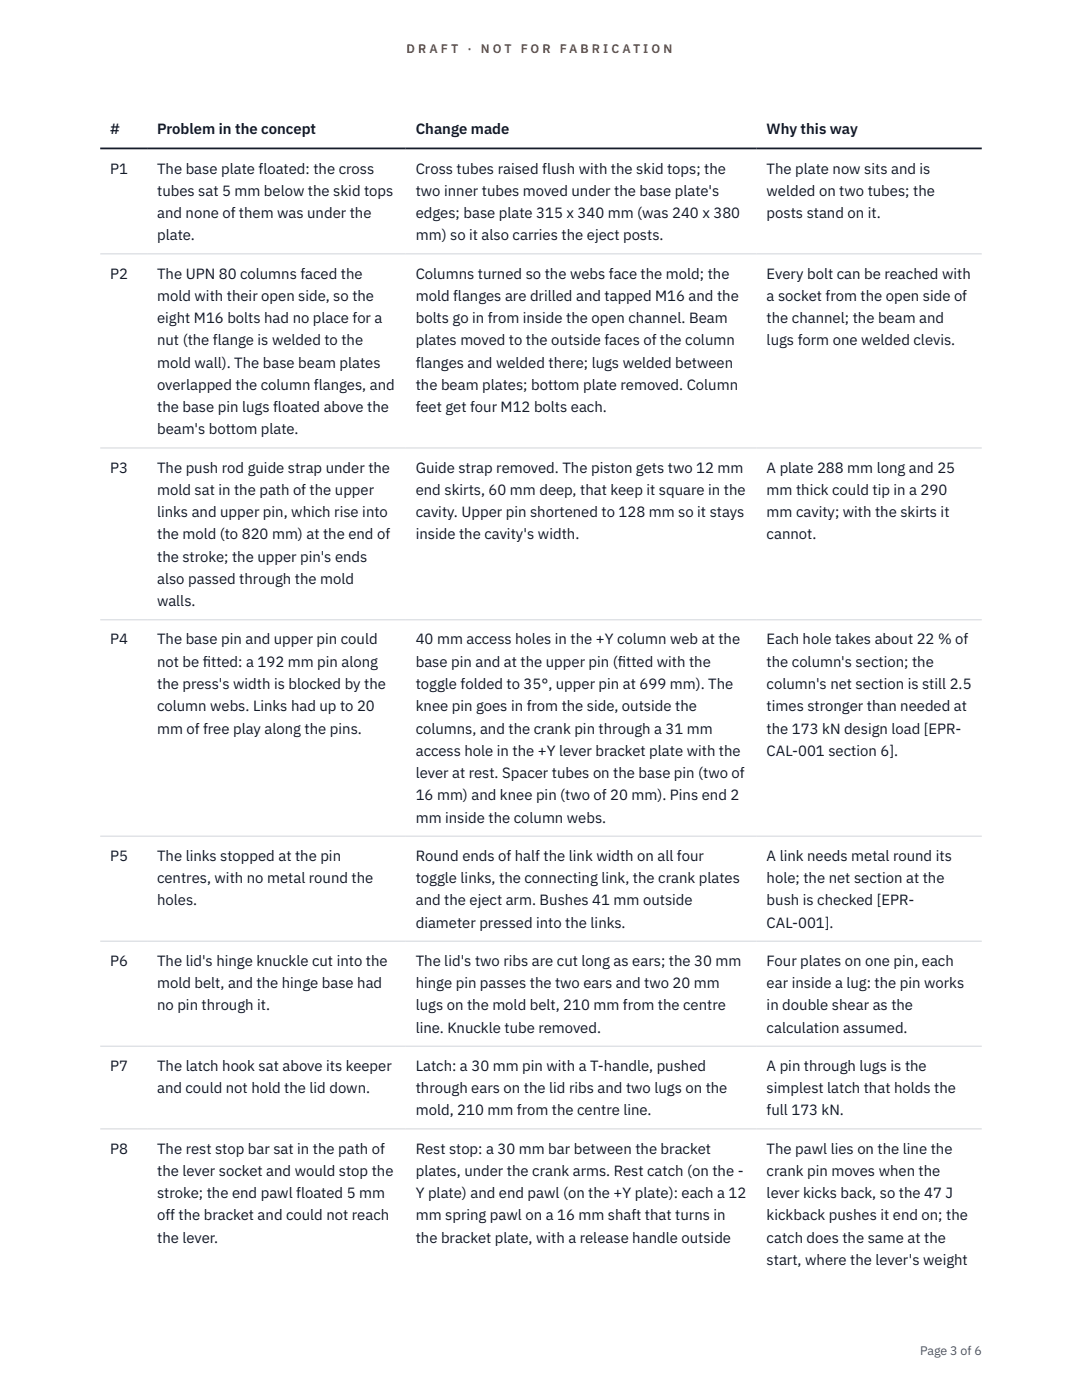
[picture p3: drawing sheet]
<svg xmlns="http://www.w3.org/2000/svg" width="216mm" height="279mm" viewBox="0 0 216 279" stroke-linecap="round" stroke-linejoin="round" font-family="sans-serif">
<defs><g id="words">
<g font-size="3" fill="#111827">
<text x="22" y="26.8">#</text>
<text x="31.4" y="26.8">Problem in the concept</text>
<text x="83" y="26.8">Change made</text>
<text x="153" y="26.8">Why this way</text>
<text x="22" y="34.6">P1</text>
<text x="31.4" y="34.6">The base plate floated: the cross</text>
<text x="83" y="34.6">Cross tubes raised flush with the skid tops; the</text>
<text x="153" y="34.6">The plate now sits and is</text>
<text x="31.4" y="39.1">tubes sat 5 mm below the skid tops</text>
<text x="83" y="39.1">two inner tubes moved under the base plate's</text>
<text x="153" y="39.1">welded on two tubes; the</text>
<text x="31.4" y="43.5">and none of them was under the</text>
<text x="31.4" y="48">plate.</text>
<text x="83" y="43.5">edges; base plate 315 x 340 mm (was 240 x 380</text>
<text x="83" y="48">mm) so it also carries the eject posts.</text>
<text x="153" y="43.5">posts stand on it.</text>
<text x="22" y="55.6">P2</text>
<text x="31.4" y="55.6">The UPN 80 columns faced the</text>
<text x="83" y="55.6">Columns turned so the webs face the mold; the</text>
<text x="153" y="55.6">Every bolt can be reached with</text>
<text x="31.4" y="60">mold with their open side, so the</text>
<text x="31.4" y="64.5">eight M16 bolts had no place for a</text>
<text x="83" y="60">mold flanges are drilled and tapped M16 and the</text>
<text x="83" y="64.5">bolts go in from inside the open channel. Beam</text>
<text x="153" y="60">a socket from the open side of</text>
<text x="153" y="64.5">the channel; the beam and</text>
<text x="31.4" y="68.9">nut (the flange is welded to the</text>
<text x="83" y="68.9">plates moved to the outside faces of the column</text>
<text x="153" y="68.9">lugs form one welded clevis.</text>
<text x="31.4" y="73.4">mold wall). The base beam plates</text>
<text x="31.4" y="77.8">overlapped the column flanges, and</text>
<text x="83" y="73.4">flanges and welded there; lugs welded between</text>
<text x="83" y="77.8">the beam plates; bottom plate removed. Column</text>
<text x="31.4" y="82.3">the base pin lugs floated above the</text>
<text x="83" y="82.3">feet get four M12 bolts each.</text>
<text x="31.4" y="86.7">beam's bottom plate.</text>
<text x="22" y="94.3">P3</text>
<text x="31.4" y="94.3">The push rod guide strap under the</text>
<text x="83" y="94.3">Guide strap removed. The piston gets two 12 mm</text>
<text x="153" y="94.3">A plate 288 mm long and 25</text>
<text x="31.4" y="98.8">mold sat in the path of the upper</text>
<text x="83" y="98.8">end skirts, 60 mm deep, that keep it square in the</text>
<text x="153" y="98.8">mm thick could tip in a 290</text>
<text x="31.4" y="103.2">links and upper pin, which rise into</text>
<text x="31.4" y="107.7">the mold (to 820 mm) at the end of</text>
<text x="83" y="103.2">cavity. Upper pin shortened to 128 mm so it stays</text>
<text x="83" y="107.7">inside the cavity's width.</text>
<text x="153" y="103.2">mm cavity; with the skirts it</text>
<text x="153" y="107.7">cannot.</text>
<text x="31.4" y="112.1">the stroke; the upper pin's ends</text>
<text x="31.4" y="116.5">also passed through the mold</text>
<text x="31.4" y="121">walls.</text>
<text x="22" y="128.6">P4</text>
<text x="31.4" y="128.6">The base pin and upper pin could</text>
<text x="83" y="128.6">40 mm access holes in the +Y column web at the</text>
<text x="153" y="128.6">Each hole takes about 22 % of</text>
<text x="31.4" y="133.1">not be f</text>
<text x="31.4" y="137.5">the press's width is blocked by the</text>
<text x="40.5" y="133.1">itted: a 192 mm pin along</text>
<text x="83" y="133.1">base pin and at the upper pin (f</text>
<text x="83" y="137.5">toggle folded to 35°, upper pin at 699 mm). The</text>
<text x="123.3" y="133.1">itted with the</text>
<text x="153" y="133.1">the column's section; the</text>
<text x="153" y="137.5">column's net section is still 2.5</text>
<text x="31.4" y="142">column webs. Links had up to 20</text>
<text x="83" y="142">knee pin goes in from the side, outside the</text>
<text x="153" y="142">times stronger than needed at</text>
<text x="31.4" y="146.4">mm of free play along the pins.</text>
<text x="83" y="146.4">columns, and the crank pin through a 31 mm</text>
<text x="153" y="146.4">the 173 kN design load [EPR-</text>
<text x="83" y="150.8">access hole in the +Y lever bracket plate with the</text>
<text x="83" y="155.3">lever at rest. Spacer tubes on the base pin (two of</text>
<text x="153" y="150.8">CAL-001 section 6].</text>
<text x="83" y="159.7">16 mm) and knee pin (two of 20 mm). Pins end 2</text>
<text x="83" y="164.2">mm inside the column webs.</text>
<text x="22" y="171.8">P5</text>
<text x="31.4" y="171.8">The links stopped at the pin</text>
<text x="83" y="171.8">Round ends of half the link width on all four</text>
<text x="153" y="171.8">A link needs metal round its</text>
<text x="31.4" y="176.2">centres, with no metal round the</text>
<text x="83" y="176.2">toggle links, the connecting link, the crank plates</text>
<text x="153" y="176.2">hole; the net section at the</text>
<text x="31.4" y="180.7">holes.</text>
<text x="83" y="180.7">and the eject arm. Bushes 41 mm outside</text>
<text x="83" y="185.1">diameter pressed into the links.</text>
<text x="153" y="180.7">bush is checked [EPR-</text>
<text x="153" y="185.1">CAL-001].</text>
<text x="22" y="192.8">P6</text>
<text x="31.4" y="192.8">The lid's hinge knuckle cut into the</text>
<text x="31.4" y="197.2">mold belt, and the hinge base had</text>
<text x="83" y="192.8">The lid's two ribs are cut long as ears; the 30 mm</text>
<text x="83" y="197.2">hinge pin passes the two ears and two 20 mm</text>
<text x="153" y="192.8">Four plates on one pin, each</text>
<text x="153" y="197.2">ear inside a lug: the pin works</text>
<text x="31.4" y="201.6">no pin through it.</text>
<text x="83" y="201.6">lugs on the mold belt, 210 mm from the centre</text>
<text x="153" y="201.6">in double shear as the</text>
<text x="83" y="206.1">line. Knuckle tube removed.</text>
<text x="153" y="206.1">calculation assumed.</text>
<text x="22" y="213.7">P7</text>
<text x="31.4" y="213.7">The latch hook sat above its keeper</text>
<text x="83" y="213.7">Latch: a 30 mm pin with a T-handle, pushed</text>
<text x="153" y="213.7">A pin through lugs is the</text>
<text x="31.4" y="218.2">and could not hold the lid down.</text>
<text x="83" y="218.2">through ears on the lid ribs and two lugs on the</text>
<text x="153" y="218.2">simplest latch that holds the</text>
<text x="83" y="222.6">mold, 210 mm from the centre line.</text>
<text x="153" y="222.6">full 173 kN.</text>
<text x="22" y="230.2">P8</text>
<text x="31.4" y="230.2">The rest stop bar sat in the path of</text>
<text x="83" y="230.2">Rest stop: a 30 mm bar between the bracket</text>
<text x="153" y="230.2">The pawl lies on the line the</text>
<text x="31.4" y="234.7">the lever socket and would stop the</text>
<text x="31.4" y="239.1">stroke; the end pawl floated 5 mm</text>
<text x="83" y="234.7">plates, under the crank arms. Rest catch (on the -</text>
<text x="83" y="239.1">Y plate) and end pawl (on the +Y plate): each a 12</text>
<text x="153" y="234.7">crank pin moves when the</text>
<text x="153" y="239.1">lever kicks back, so the 47 J</text>
<text x="31.4" y="243.6">off the bracket and could not reach</text>
<text x="83" y="243.6">mm spring pawl on a 16 mm shaft that turns in</text>
<text x="153" y="243.6">kickback pushes it end on; the</text>
<text x="31.4" y="248">the lever.</text>
<text x="83" y="248">the bracket plate, with a release handle outside</text>
<text x="153" y="248">catch does the same at the</text>
<text x="153" y="252.4">start, where the lever's weight</text>
</g>
<g font-size="2.5" fill="#b45309">
<text x="81.1" y="10.5">D R A F T</text>
<text x="93.3" y="10.5">·</text>
<text x="95.9" y="10.5">N O T</text>
<text x="103.9" y="10.5">F O R</text>
<text x="111.7" y="10.5">F A B R I C A T I O N</text>
</g>
<text font-size="2.5" fill="#4b5563" x="183.6" y="270.3">Page 3 of 6</text>
</g></defs>
<path d="M20 50.7h175.9M20 89.4h175.9M20 123.7h175.9M20 166.9h175.9M20 187.8h175.9M20 208.8h175.9M20 225.3h175.9" fill="none" stroke="#d1d5db" stroke-width=".2"/>
<path d="M20 29.6h175.9" fill="none" stroke="#111827" stroke-width=".35"/>
<use href="#words"/>
</svg>
